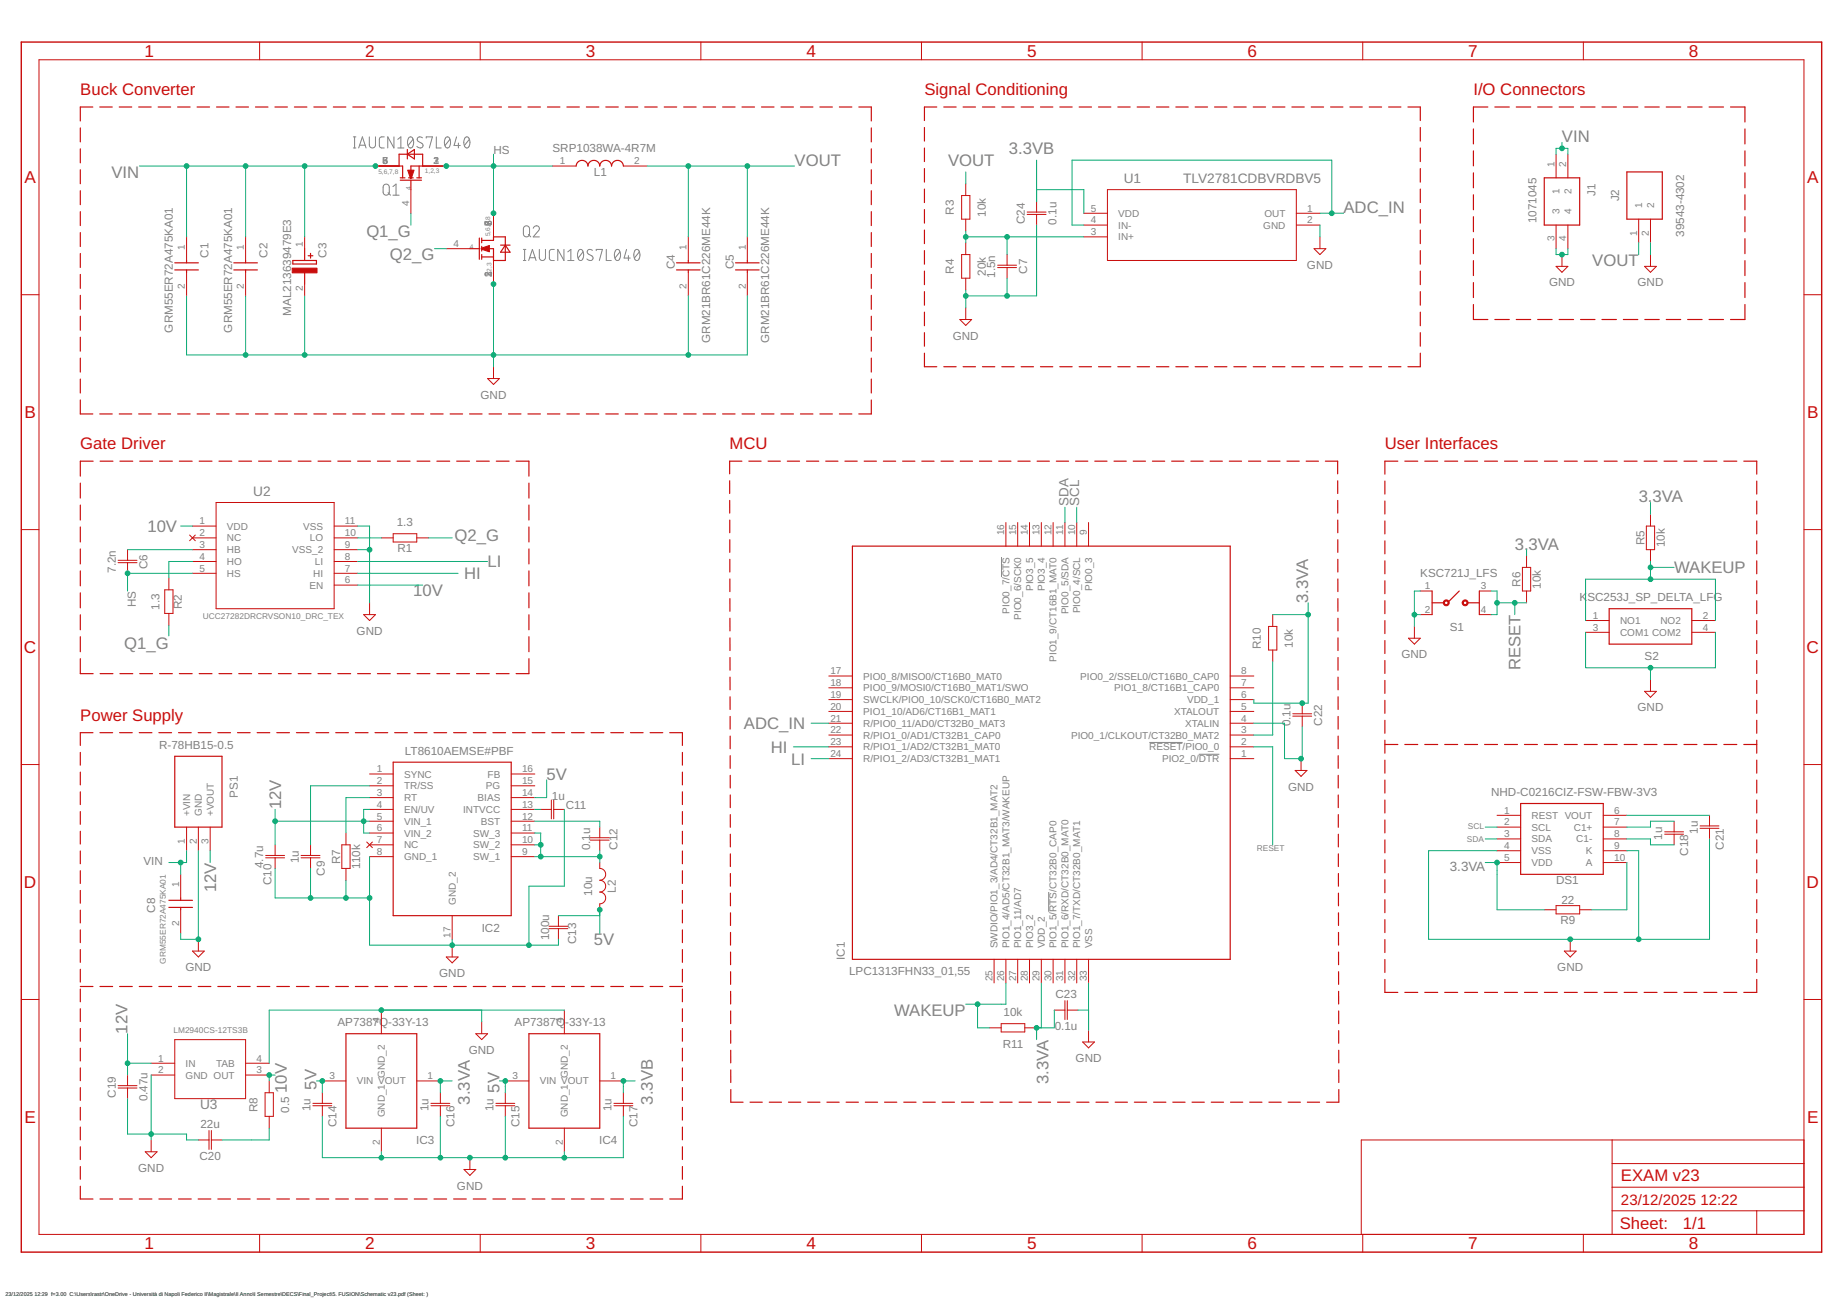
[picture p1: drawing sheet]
<svg xmlns="http://www.w3.org/2000/svg" width="1189mm" height="841mm" viewBox="0 0 1189 841" stroke-linecap="round" stroke-linejoin="round" font-family="sans-serif">
<defs><g id="words">
<g font-size="11.1" fill="#c90d0c">
<text x="93" y="37">1</text>
<text x="236" y="37">2</text>
<text x="378" y="37">3</text>
<text x="520" y="37">4</text>
<text x="663" y="37">5</text>
<text x="805" y="37">6</text>
<text x="948" y="37">7</text>
<text x="1090" y="37">8</text>
<text x="16" y="118">A</text>
<text x="1166" y="118">A</text>
<text x="16" y="270">B</text>
<text x="1166" y="270">B</text>
<text x="15" y="422">C</text>
<text x="1166" y="422">C</text>
<text x="15" y="573">D</text>
<text x="1166" y="573">D</text>
<text x="16" y="725">E</text>
<text x="1166" y="725">E</text>
<text x="93" y="806">1</text>
<text x="236" y="806">2</text>
<text x="378" y="806">3</text>
<text x="520" y="806">4</text>
<text x="663" y="806">5</text>
<text x="805" y="806">6</text>
<text x="948" y="806">7</text>
<text x="1090" y="806">8</text>
</g>
<g font-size="10.8" fill="#c90d0c">
<text x="52" y="61">Buck Converter</text>
<text x="597" y="61">Signal Conditioning</text>
<text x="951" y="61">I/O Connectors</text>
<text x="52" y="290">Gate Driver</text>
<text x="471" y="290">MCU</text>
<text x="894" y="290">User Interfaces</text>
<text x="52" y="465">Power Supply</text>
<text x="1046" y="762">EXAM v23</text>
<text x="1045" y="793">Sheet:</text>
<text x="1086" y="793">1/1</text>
</g>
<g font-size="10.8" fill="#808080">
<text x="1008" y="92">VIN</text>
<text x="651" y="100">3.3VB</text>
<text x="513" y="107">VOUT</text>
<text x="612" y="107">VOUT</text>
<text x="72" y="115">VIN</text>
<text x="867" y="138">ADC_IN</text>
<text x="236" y="153">Q1_G</text>
<text x="252" y="168">Q2_G</text>
<text x="1028" y="172">VOUT</text>
<text x="1058" y="324">3.3VA</text>
<text x="95" y="343">10V</text>
<text x="293" y="349">Q2_G</text>
<text x="978" y="355">3.</text>
<text x="987" y="355">3VA</text>
<text x="315" y="366">LI</text>
<text x="1081" y="370">WAKEUP</text>
<text x="299" y="374">HI</text>
<text x="267" y="385">10V</text>
<text x="844" y="389" transform="rotate(-90 844 389)">3.3VA</text>
<text x="80" y="419">Q1_G</text>
<text x="981" y="433" transform="rotate(-90 981 433)">RESET</text>
<text x="480" y="471">ADC_IN</text>
<text x="497" y="486">HI</text>
<text x="511" y="493">LI</text>
<text x="353" y="503">5V</text>
<text x="181" y="522" transform="rotate(-90 181 522)">12V</text>
<text x="139" y="576" transform="rotate(-90 139 576)">12V</text>
<text x="383" y="610">5V</text>
<text x="577" y="656">WAKEUP</text>
<text x="82" y="667" transform="rotate(-90 82 667)">12V</text>
<text x="677" y="700" transform="rotate(-90 677 700)">3.3VA</text>
<text x="185" y="705" transform="rotate(-90 185 705)">10V</text>
<text x="204" y="703" transform="rotate(-90 204 703)">5V</text>
<text x="322" y="705" transform="rotate(-90 322 705)">5V</text>
<text x="303" y="713" transform="rotate(-90 303 713)">3.3VA</text>
<text x="421" y="713" transform="rotate(-90 421 713)">3.3VB</text>
</g>
<g font-size="9.7" fill="#c90d0c">
<text x="1046" y="778">23/12/2025</text>
<text x="1097" y="778">12:22</text>
</g>
<g font-size="8.8" fill="#808080">
<text x="725" y="118">U1</text>
<text x="764" y="118">TLV2781CDBVRDBV5</text>
<text x="163" y="320">U2</text>
<text x="129" y="716">U3</text>
</g>
<g font-size="8.6" fill="#808080">
<text x="690" y="327" transform="rotate(-90 690 327)">SDA</text>
<text x="696" y="327" transform="rotate(-90 696 327)">SCL</text>
<text x="936" y="562">3.3VA</text>
</g>
<g font-size="7.5" fill="#808080">
<text x="319" y="100">HS</text>
<text x="357" y="98">SRP1038WA-4R7M</text>
<text x="383" y="114">L1</text>
<text x="1030" y="127" transform="rotate(-90 1030 127)">J1</text>
<text x="1045" y="130" transform="rotate(-90 1045 130)">J2</text>
<text x="616" y="139" transform="rotate(-90 616 139)">R3</text>
<text x="636" y="140" transform="rotate(-90 636 140)">10k</text>
<text x="661" y="145" transform="rotate(-90 661 145)">C24</text>
<text x="682" y="145" transform="rotate(-90 682 145)">0.1u</text>
<text x="992" y="144" transform="rotate(-90 992 144)">1071045</text>
<text x="1087" y="153" transform="rotate(-90 1087 153)">39543-4302</text>
<text x="135" y="166" transform="rotate(-90 135 166)">C1</text>
<text x="173" y="166" transform="rotate(-90 173 166)">C2</text>
<text x="211" y="166" transform="rotate(-90 211 166)">C3</text>
<text x="435" y="174" transform="rotate(-90 435 174)">C4</text>
<text x="474" y="174" transform="rotate(-90 474 174)">C5</text>
<text x="844" y="173">GND</text>
<text x="616" y="177" transform="rotate(-90 616 177)">R4</text>
<text x="636" y="178" transform="rotate(-90 636 178)">20k</text>
<text x="642" y="179" transform="rotate(-90 642 179)">1.5n</text>
<text x="663" y="177" transform="rotate(-90 663 177)">C7</text>
<text x="1000" y="185">GND</text>
<text x="1057" y="185">GND</text>
<text x="188" y="204" transform="rotate(-90 188 204)">MAL213639479E3</text>
<text x="112" y="215" transform="rotate(-90 112 215)">GRM55ER72A475KA01</text>
<text x="150" y="215" transform="rotate(-90 150 215)">GRM55ER72A475KA01</text>
<text x="458" y="221" transform="rotate(-90 458 221)">GRM21BR61C226ME44K</text>
<text x="496" y="221" transform="rotate(-90 496 221)">GRM21BR61C226ME44K</text>
<text x="615" y="219">GND</text>
<text x="310" y="257">GND</text>
<text x="256" y="340">1.3</text>
<text x="1061" y="352" transform="rotate(-90 1061 352)">R5</text>
<text x="1074" y="353" transform="rotate(-90 1074 353)">10k</text>
<text x="257" y="356">R1</text>
<text x="75" y="370" transform="rotate(-90 75 370)">7.2n</text>
<text x="95" y="367" transform="rotate(-90 95 367)">C6</text>
<text x="917" y="373">KSC721J_LFS</text>
<text x="981" y="379" transform="rotate(-90 981 379)">R6</text>
<text x="994" y="380" transform="rotate(-90 994 380)">10k</text>
<text x="1020" y="388">K</text>
<text x="1025" y="388">SC253J_SP_DELTA_LFG</text>
<text x="88" y="392" transform="rotate(-90 88 392)">HS</text>
<text x="103" y="394" transform="rotate(-90 103 394)">1.3</text>
<text x="117" y="393" transform="rotate(-90 117 393)">R2</text>
<text x="936" y="407">S1</text>
<text x="230" y="410">GND</text>
<text x="814" y="419" transform="rotate(-90 814 419)">R10</text>
<text x="834" y="418" transform="rotate(-90 834 418)">10k</text>
<text x="905" y="425">GND</text>
<text x="1061" y="426">S2</text>
<text x="1057" y="459">GND</text>
<text x="833" y="469" transform="rotate(-90 833 469)">0.1u</text>
<text x="853" y="468" transform="rotate(-90 853 468)">C22</text>
<text x="103" y="483">R-78HB15-0.5</text>
<text x="261" y="487">LT8610AEMSE#PBF</text>
<text x="154" y="515" transform="rotate(-90 154 515)">PS1</text>
<text x="831" y="510">GND</text>
<text x="962" y="514">NHD-C0216CIZ-FSW-FBW-3V3</text>
<text x="356" y="516">1u</text>
<text x="365" y="522">C11</text>
<text x="1096" y="538" transform="rotate(-90 1096 538)">1u</text>
<text x="1073" y="542" transform="rotate(-90 1073 542)">1u</text>
<text x="381" y="549" transform="rotate(-90 381 549)">0.1u</text>
<text x="399" y="548" transform="rotate(-90 399 548)">C12</text>
<text x="1113" y="548" transform="rotate(-90 1113 548)">C21</text>
<text x="193" y="557" transform="rotate(-90 193 557)">1u</text>
<text x="219" y="558" transform="rotate(-90 219 558)">R7</text>
<text x="1090" y="552" transform="rotate(-90 1090 552)">C18</text>
<text x="93" y="558">VIN</text>
<text x="170" y="560" transform="rotate(-90 170 560)">4.7u</text>
<text x="232" y="561" transform="rotate(-90 232 561)">110k</text>
<text x="210" y="565" transform="rotate(-90 210 565)">C9</text>
<text x="175" y="571" transform="rotate(-90 175 571)">C10</text>
<text x="1004" y="571">DS1</text>
<text x="382" y="578" transform="rotate(-90 382 578)">10u</text>
<text x="397" y="576" transform="rotate(-90 397 576)">L2</text>
<text x="1008" y="583">22</text>
<text x="100" y="589" transform="rotate(-90 100 589)">C8</text>
<text x="354" y="599" transform="rotate(-90 354 599)">0u</text>
<text x="1007" y="596">R9</text>
<text x="311" y="601">IC2</text>
<text x="354" y="607" transform="rotate(-90 354 607)">10</text>
<text x="372" y="609" transform="rotate(-90 372 609)">C13</text>
<text x="545" y="620" transform="rotate(-90 545 620)">IC1</text>
<text x="120" y="627">GND</text>
<text x="548" y="629">LPC1313FHN33_01,55</text>
<text x="1005" y="627">GND</text>
<text x="283" y="631">GND</text>
<text x="681" y="644">C23</text>
<text x="648" y="656">10k</text>
<text x="218" y="662">AP7387Q-33Y-13</text>
<text x="332" y="662">AP7387Q</text>
<text x="365" y="662">-33Y-13</text>
<text x="681" y="665">0.1u</text>
<text x="647" y="676">R11</text>
<text x="303" y="680">GND</text>
<text x="694" y="686">GND</text>
<text x="75" y="708" transform="rotate(-90 75 708)">C19</text>
<text x="95" y="711" transform="rotate(-90 95 711)">0.47u</text>
<text x="166" y="718" transform="rotate(-90 166 718)">R8</text>
<text x="187" y="718" transform="rotate(-90 187 718)">0.5</text>
<text x="200" y="717" transform="rotate(-90 200 717)">1u</text>
<text x="277" y="717" transform="rotate(-90 277 717)">1u</text>
<text x="319" y="717" transform="rotate(-90 319 717)">1u</text>
<text x="395" y="717" transform="rotate(-90 395 717)">1u</text>
<text x="129" y="728">22u</text>
<text x="217" y="727" transform="rotate(-90 217 727)">C14</text>
<text x="293" y="727" transform="rotate(-90 293 727)">C16</text>
<text x="335" y="727" transform="rotate(-90 335 727)">C15</text>
<text x="411" y="727" transform="rotate(-90 411 727)">C17</text>
<text x="269" y="738">IC3</text>
<text x="387" y="738">IC4</text>
<text x="129" y="749">C20</text>
<text x="89" y="756">GND</text>
<text x="295" y="768">GND</text>
</g>
<g font-size="6.5" fill="#808080">
<text x="247" y="106">5</text>
<text x="247" y="106">6</text>
<text x="247" y="106">7</text>
<text x="247" y="106">8</text>
<text x="280" y="106">1</text>
<text x="280" y="106">2</text>
<text x="280" y="106">3</text>
<text x="361" y="106">1</text>
<text x="409" y="106">2</text>
<text x="1003" y="108" transform="rotate(-90 1003 108)">1</text>
<text x="1011" y="108" transform="rotate(-90 1011 108)">2</text>
<text x="1007" y="125" transform="rotate(-90 1007 125)">1</text>
<text x="1014" y="125" transform="rotate(-90 1014 125)">2</text>
<text x="264" y="133" transform="rotate(-90 264 133)">4</text>
<text x="704" y="137">5</text>
<text x="844" y="137">1</text>
<text x="1060" y="134" transform="rotate(-90 1060 134)">1</text>
<text x="1068" y="134" transform="rotate(-90 1068 134)">2</text>
<text x="722" y="140">VDD</text>
<text x="816" y="140">OUT</text>
<text x="1007" y="138" transform="rotate(-90 1007 138)">3</text>
<text x="1014" y="138" transform="rotate(-90 1014 138)">4</text>
<text x="317" y="146" transform="rotate(-90 317 146)">5</text>
<text x="317" y="146" transform="rotate(-90 317 146)">6</text>
<text x="317" y="146" transform="rotate(-90 317 146)">7</text>
<text x="317" y="146" transform="rotate(-90 317 146)">8</text>
<text x="704" y="144">4</text>
<text x="722" y="148">IN-</text>
<text x="815" y="148">GND</text>
<text x="844" y="144">2</text>
<text x="704" y="152">3</text>
<text x="722" y="155">IN+</text>
<text x="1003" y="156" transform="rotate(-90 1003 156)">3</text>
<text x="1011" y="156" transform="rotate(-90 1011 156)">4</text>
<text x="1057" y="152" transform="rotate(-90 1057 152)">1</text>
<text x="1064" y="152" transform="rotate(-90 1064 152)">2</text>
<text x="119" y="161" transform="rotate(-90 119 161)">1</text>
<text x="157" y="161" transform="rotate(-90 157 161)">1</text>
<text x="196" y="159" transform="rotate(-90 196 159)">1</text>
<text x="293" y="159">4</text>
<text x="443" y="161" transform="rotate(-90 443 161)">1</text>
<text x="481" y="161" transform="rotate(-90 481 161)">1</text>
<text x="317" y="179" transform="rotate(-90 317 179)">1</text>
<text x="317" y="179" transform="rotate(-90 317 179)">2</text>
<text x="317" y="179" transform="rotate(-90 317 179)">3</text>
<text x="119" y="186" transform="rotate(-90 119 186)">2</text>
<text x="157" y="186" transform="rotate(-90 157 186)">2</text>
<text x="196" y="188" transform="rotate(-90 196 188)">2</text>
<text x="443" y="186" transform="rotate(-90 443 186)">2</text>
<text x="481" y="186" transform="rotate(-90 481 186)">2</text>
<text x="129" y="338">1</text>
<text x="146" y="342">VDD</text>
<text x="196" y="342">VSS</text>
<text x="223" y="338">11</text>
<text x="129" y="346">2</text>
<text x="223" y="346">10</text>
<text x="648" y="346" transform="rotate(-90 648 346)">16</text>
<text x="656" y="346" transform="rotate(-90 656 346)">15</text>
<text x="663" y="346" transform="rotate(-90 663 346)">14</text>
<text x="671" y="346" transform="rotate(-90 671 346)">13</text>
<text x="679" y="346" transform="rotate(-90 679 346)">12</text>
<text x="686" y="346" transform="rotate(-90 686 346)">11</text>
<text x="694" y="346" transform="rotate(-90 694 346)">10</text>
<text x="701" y="346" transform="rotate(-90 701 346)">9</text>
<text x="129" y="354">3</text>
<text x="146" y="349">NC</text>
<text x="200" y="349">LO</text>
<text x="223" y="354">9</text>
<text x="146" y="357">HB</text>
<text x="189" y="357">VSS_2</text>
<text x="129" y="361">4</text>
<text x="146" y="365">HO</text>
<text x="203" y="365">LI</text>
<text x="223" y="361">8</text>
<text x="129" y="369">5</text>
<text x="223" y="369">7</text>
<text x="146" y="372">HS</text>
<text x="202" y="372">HI</text>
<text x="223" y="377">6</text>
<text x="200" y="380">EN</text>
<text x="667" y="381" transform="rotate(-90 667 381)">PIO3_5</text>
<text x="674" y="381" transform="rotate(-90 674 381)">PIO3_4</text>
<text x="705" y="381" transform="rotate(-90 705 381)">PIO0_3</text>
<text x="920" y="380">1</text>
<text x="956" y="380">3</text>
<text x="697" y="396" transform="rotate(-90 697 396)">PIO0_4/SCL</text>
<text x="920" y="396">2</text>
<text x="956" y="396">4</text>
<text x="652" y="396" transform="rotate(-90 652 396)">PIO0_7/CTS</text>
<text x="659" y="400" transform="rotate(-90 659 400)">PIO0_6/SCK0</text>
<text x="690" y="396" transform="rotate(-90 690 396)">PIO0_5/SDA</text>
<text x="1028" y="399">1</text>
<text x="1099" y="399">2</text>
<text x="1028" y="407">3</text>
<text x="1046" y="403">NO1</text>
<text x="1072" y="403">NO2</text>
<text x="1099" y="407">4</text>
<text x="1046" y="410">COM1 COM2</text>
<text x="682" y="427" transform="rotate(-90 682 427)">PIO1_9/CT16B1_MAT0</text>
<text x="536" y="435">17</text>
<text x="801" y="435">8</text>
<text x="536" y="443">18</text>
<text x="557" y="439">PIO0_8/MISO0/CT16B0_MAT0</text>
<text x="697" y="439">PIO0_2/SSEL0/CT16B0_CAP0</text>
<text x="801" y="443">7</text>
<text x="557" y="446">PIO0_9/MOSI0/CT16B0_MAT1/SWO</text>
<text x="719" y="446">PIO1_8/CT16B1_CAP0</text>
<text x="536" y="451">19</text>
<text x="557" y="454">SWCLK/PIO0_10/SCK0/CT16B0_MAT2</text>
<text x="766" y="454">VDD_1</text>
<text x="801" y="451">6</text>
<text x="536" y="458">20</text>
<text x="557" y="461">PIO1_10/AD6/CT16B1_MAT1</text>
<text x="758" y="461">XTALOUT</text>
<text x="801" y="458">5</text>
<text x="536" y="466">21</text>
<text x="801" y="466">4</text>
<text x="536" y="473">22</text>
<text x="557" y="469">R/PIO0_11/AD0/CT32B0_MAT3</text>
<text x="765" y="469">XTALIN</text>
<text x="801" y="473">3</text>
<text x="557" y="477">R/PIO1_0/AD1/CT32B1_CAP0</text>
<text x="691" y="477">PIO0_1/CLKOUT/CT32B0_MAT2</text>
<text x="536" y="481">23</text>
<text x="557" y="484">R/PIO1_1/AD2/CT32B1_MAT0</text>
<text x="742" y="484">RESET/PIO0_0</text>
<text x="801" y="481">2</text>
<text x="536" y="489">24</text>
<text x="557" y="492">R/PIO1_2/AD3/CT32B1_MAT1</text>
<text x="750" y="492">PIO2_0/DTR</text>
<text x="801" y="489">1</text>
<text x="243" y="499">1</text>
<text x="261" y="502">SYNC</text>
<text x="315" y="502">FB</text>
<text x="337" y="499">16</text>
<text x="243" y="506">2</text>
<text x="261" y="509">TR/SS</text>
<text x="314" y="509">PG</text>
<text x="337" y="506">15</text>
<text x="243" y="514">3</text>
<text x="337" y="514">14</text>
<text x="243" y="521">4</text>
<text x="261" y="517">RT</text>
<text x="308" y="517">BIAS</text>
<text x="337" y="521">13</text>
<text x="123" y="527" transform="rotate(-90 123 527)">+VIN</text>
<text x="130" y="527" transform="rotate(-90 130 527)">GND</text>
<text x="138" y="527" transform="rotate(-90 138 527)">+VOUT</text>
<text x="261" y="525">EN/UV</text>
<text x="299" y="525">INTVCC</text>
<text x="971" y="525">1</text>
<text x="1042" y="525">6</text>
<text x="243" y="529">5</text>
<text x="261" y="532">VIN_1</text>
<text x="310" y="532">BST</text>
<text x="337" y="529">12</text>
<text x="971" y="533">2</text>
<text x="988" y="529">REST VOUT</text>
<text x="1042" y="533">7</text>
<text x="243" y="537">6</text>
<text x="261" y="540">VIN_2</text>
<text x="305" y="540">SW_3</text>
<text x="337" y="537">11</text>
<text x="988" y="536">SCL</text>
<text x="1016" y="536">C1+</text>
<text x="119" y="544" transform="rotate(-90 119 544)">1</text>
<text x="127" y="544" transform="rotate(-90 127 544)">2</text>
<text x="135" y="544" transform="rotate(-90 135 544)">3</text>
<text x="243" y="544">7</text>
<text x="337" y="544">10</text>
<text x="971" y="540">3</text>
<text x="988" y="544">SDA</text>
<text x="1017" y="544">C1-</text>
<text x="1042" y="540">8</text>
<text x="243" y="552">8</text>
<text x="261" y="548">NC</text>
<text x="305" y="548">SW_2</text>
<text x="337" y="552">9</text>
<text x="971" y="548">4</text>
<text x="988" y="551">VSS</text>
<text x="1023" y="551">K</text>
<text x="1042" y="548">9</text>
<text x="261" y="555">GND_1</text>
<text x="305" y="555">SW_1</text>
<text x="971" y="556">5</text>
<text x="1042" y="556">10</text>
<text x="988" y="559">VDD</text>
<text x="1023" y="559">A</text>
<text x="116" y="573" transform="rotate(-90 116 573)">1</text>
<text x="294" y="584" transform="rotate(-90 294 584)">GND_2</text>
<text x="116" y="598" transform="rotate(-90 116 598)">2</text>
<text x="291" y="605" transform="rotate(-90 291 605)">17</text>
<text x="644" y="612" transform="rotate(-90 644 612)">SWDIO/PIO1_3/AD4/CT32B1_MAT2</text>
<text x="652" y="612" transform="rotate(-90 652 612)">PIO1_4/AD5/CT32B1_MAT3/WAKEUP</text>
<text x="659" y="612" transform="rotate(-90 659 612)">PIO1_11/AD7</text>
<text x="667" y="612" transform="rotate(-90 667 612)">PIO3_2</text>
<text x="674" y="612" transform="rotate(-90 674 612)">VDD_2</text>
<text x="682" y="612" transform="rotate(-90 682 612)">PIO1_5/RTS/CT32B0_CAP0</text>
<text x="690" y="612" transform="rotate(-90 690 612)">PIO1_6/RXD/CT32B0_MAT0</text>
<text x="697" y="612" transform="rotate(-90 697 612)">PIO1_7/TXD/CT32B0_MAT1</text>
<text x="705" y="612" transform="rotate(-90 705 612)">VSS</text>
<text x="641" y="633" transform="rotate(-90 641 633)">25</text>
<text x="648" y="633" transform="rotate(-90 648 633)">26</text>
<text x="656" y="633" transform="rotate(-90 656 633)">27</text>
<text x="663" y="633" transform="rotate(-90 663 633)">28</text>
<text x="671" y="633" transform="rotate(-90 671 633)">29</text>
<text x="679" y="633" transform="rotate(-90 679 633)">30</text>
<text x="686" y="633" transform="rotate(-90 686 633)">31</text>
<text x="694" y="633" transform="rotate(-90 694 633)">32</text>
<text x="701" y="633" transform="rotate(-90 701 633)">33</text>
<text x="245" y="660" transform="rotate(-90 245 660)">4</text>
<text x="363" y="660" transform="rotate(-90 363 660)">4</text>
<text x="102" y="685">1</text>
<text x="120" y="689">IN</text>
<text x="139" y="689">TAB</text>
<text x="166" y="685">4</text>
<text x="102" y="693">2</text>
<text x="166" y="693">3</text>
<text x="120" y="696">GND OUT</text>
<text x="213" y="697">3</text>
<text x="230" y="700">VIN VOUT</text>
<text x="276" y="697">1</text>
<text x="331" y="697">3</text>
<text x="348" y="700">VIN VOUT</text>
<text x="394" y="697">1</text>
<text x="248" y="721" transform="rotate(-90 248 721)">GND_1 GND_2</text>
<text x="367" y="721" transform="rotate(-90 367 721)">GND_1 GND_2</text>
<text x="245" y="739" transform="rotate(-90 245 739)">2</text>
<text x="363" y="739" transform="rotate(-90 363 739)">2</text>
</g>
<g font-size="5.4" fill="#808080">
<text x="131" y="400">UCC27282DRCRVSON10_DRC_TEX</text>
<text x="947" y="535">SCL</text>
<text x="947" y="544">SDA</text>
<text x="811" y="549">RESET</text>
<text x="107" y="622" transform="rotate(-90 107 622)">GRM55ER72A475KA01</text>
<text x="112" y="667">LM2940CS-12TS3B</text>
</g>
<g font-size="4.3" fill="#808080">
<text x="265" y="122" transform="rotate(-90 265 122)">4</text>
<text x="303" y="161">4</text>
</g>
<g font-size="4.2" fill="#808080">
<text x="244" y="112">5,6,7,8</text>
<text x="274" y="111">1,2,3</text>
<text x="316" y="152" transform="rotate(-90 316 152)">5,6,7,8</text>
<text x="317" y="179" transform="rotate(-90 317 179)">1,2,3</text>
</g>
<g font-size="3.5">
<text x="3" y="837">23/12/2025</text>
<text x="22" y="837">12:29 f=3.00 C:\Users\rastr\OneDrive - Università di Napoli Federico II\Magistrale\II Anno\I Semestre\DECS\Final_Project\5. FUSION\Schematic v23.pdf (Sheet: )</text>
</g>
</g></defs>
<g fill="none" stroke="#808080" stroke-width=".65">
<path d="M228 96h2M228 88h2M229 88v8M231 96l3-8 2 8M232 94h4M238 88v6a2 2 0 0 0 2 2 2 2 0 0 0 2-2v-6M248 88h-2l-1 2v5h1l2 1M254 88v8l-4-8v8M257 96h4M257 90l2-2v8M264 89l1-1a4 4 0 0 1 1 7h-1a4 4 0 0 1-1-6zM267 90l-4 4"/>
<path d="M273 89a1.8 1.8 0 0 0-3 0 1.8 1.8 0 0 0 0 2l2 2a1.9 1.9 0 0 1 0 2 1.9 1.9 0 0 1-3 0M275 89v-1h4l-2 8M282 88v8h3M288 89l1-1a4 4 0 0 1 0 7 4 4 0 0 1-1-6zM290 90l-3 4M295 88l-2 6h4M296 92v4M300 89l1-1a4 4 0 0 1 1 7 4 4 0 0 1-2-6zM303 90l-3 4M248 119h1l2 1v4a2 2 0 0 1-2 2 2 2 0 0 1-2-2zM250 124l2 2M254 120l2-1v7"/>
<path d="M254 126h4M338 146h2l1 1 1 4a2 2 0 0 1-2 2 2 2 0 0 1-2-2v-4zM341 151l2 2M344 147a2 2 0 0 1 3-1 2 2 0 0 1 1 3l-4 4h4M338 168h1M338 161h1M339 161v7M341 168l3-7 2 7M342 166h3M348 161v5a2 2 0 0 0 2 2 2 2 0 0 0 2-2v-5M358 161h-3v2v4l1 1h2M364 161v7l-4-7v7"/>
<path d="M366 168h4M366 163l2-2v7M374 161a4 4 0 0 1 2 7h-1a4 4 0 0 1-1-7zM376 163l-3 4M382 162a1.8 1.8 0 0 0-2-1 1.8 1.8 0 0 0 0 3l2 1a1.9 1.9 0 0 1 0 3 1.9 1.9 0 0 1-3-1M385 162v-1h4l-2 7M391 161v7h4M397 161h1a4 4 0 0 1 2 7h-1a4 4 0 0 1-2-7zM400 163l-3 4M404 161l-1 6h4M406 165v3M410 161h1a4 4 0 0 1 1 7h-1a4 4 0 0 1-1-7z"/>
<path d="M413 163l-4 4M646 360v12M742 479h21M774 487h13M677 576v12"/>
</g>
<g fill="none" stroke="#c90d0c" stroke-width=".76">
<path d="M60 69h-8v9M64 69h8M77 69h8M90 69h8M102 69h8M115 69h8M127 69h8M140 69h8M152 69h8M165 69h8M177 69h9M190 69h8"/>
<path d="M203 69h8M215 69h8M228 69h8M240 69h8M253 69h8M265 69h8M278 69h8M291 69h8M303 69h8M316 69h8M328 69h8M341 69h8"/>
<path d="M353 69h8M366 69h8M378 69h9M391 69h8M404 69h8M416 69h8M429 69h8M441 69h8M454 69h8M466 69h8M479 69h8M491 69h9"/>
<path d="M504 69h8M517 69h8M529 69h8M542 69h8M554 69h8v9M605 69h-8v9M609 69h8M622 69h8M634 69h8M647 69h8M659 69h8M672 69h8"/>
<path d="M684 69h8M697 69h7M709 69h8M721 69h8M734 69h8M746 69h8M759 69h8M771 69h8M784 69h8M796 69h8M809 69h8M821 69h8"/>
<path d="M834 69h8M846 69h8M859 69h8M871 69h8M884 69h8M896 69h8M909 69h8v9M960 69h-9v10M965 69h9M979 69h9M992 69h10M1006 69h10"/>
<path d="M1020 69h9M1034 69h9M1048 69h9M1062 69h9M1075 69h10M1089 69h10M1103 69h9M1117 69h9v10M52 83v9M52 96v9M263 100l4-4v7zM263 96v7"/>
<path d="M562 83v9M562 96v9M597 82v9M597 96v8M917 82v9M917 96v8M951 83v10M951 97v10M1126 83v10M1126 97v10M52 110v9M258 115h3"/>
<path d="M258 116h14M260 115v-8h-2v-7h15v7h-8v8M264 115h3M265 116v6M269 115h3M271 107v8M372 107a4 4 0 0 1 4-3 4 4 0 0 1 3 3 4 4 0 0 1 4-3 4 4 0 0 1 4 3 4 4 0 0 1 4-3 4 4 0 0 1 4 3 4 4 0 0 1 4-3 4 4 0 0 1 3 3M562 110v9M597 109v9M917 109v9M951 112v9M997 115h23v30h-23z"/>
<path d="M1050 111h23v30h-23zM1126 112v9M52 123v9M52 137v9M562 123v9M562 137v9M597 122v9M597 135v9M917 122v9M917 135v9M951 126v9M951 140v10"/>
<path d="M1126 126v9M1126 140v10M52 150v9M309 154v13M311 155h8v-2h7v15h-7v-7h-8M311 154v3M311 159v3M323 158h6M326 158l3 5h-6zM562 150v9M597 149v8M917 149v8"/>
<path d="M951 154v10M1126 154v10M52 164v9M52 177v9M113 170h15M113 174h15M120 168v2M120 174v2M151 170h15M151 174h15M159 168v2M159 174v2"/>
<path d="M189 168h15v2h-15zM197 161v7M197 176v7M199 165h3M200 164v3M303 161h6M311 166h8M311 164v3M437 170h15M437 174h15M444 168v2M444 174v2"/>
<path d="M475 170h15M475 174h15M482 168v2M482 174v2M562 164v9M562 177v9M597 162v8M597 175v9M917 162v8M917 175v9M951 168v10M1126 168v10"/>
<path d="M52 191v9M562 191v9M597 188v9M917 188v9M951 182v10M951 197v9h9M1126 197v9h-9M1126 182v10M52 204v9M52 218v9M562 204v9M562 218v9"/>
<path d="M597 201v9M597 215v8M917 201v9M917 215v8M965 206h9M979 206h9M992 206h10M1006 206h10M1020 206h9M1034 206h9M1048 206h9M1062 206h9"/>
<path d="M1075 206h10M1089 206h10M1103 206h9M52 231v9M562 231v9M597 228v9h8M609 237h8M622 237h8M634 237h8M647 237h8M659 237h8M672 237h8"/>
<path d="M684 237h8M697 237h7M709 237h8M721 237h8M734 237h8M746 237h8M759 237h8M771 237h8M784 237h8M796 237h8M809 237h8M821 237h8"/>
<path d="M834 237h8M846 237h8M859 237h8M871 237h8M884 237h8M896 237h8M917 228v9h-8M52 245v9M52 258v9h8M562 258v9h-8M562 245v9M64 267h8"/>
<path d="M77 267h8M90 267h8M102 267h8M115 267h8M127 267h8M140 267h8M152 267h8M165 267h8M177 267h9M190 267h8M203 267h8M215 267h8"/>
<path d="M228 267h8M240 267h8M253 267h8M265 267h8M278 267h8M291 267h8M303 267h8M316 267h8M328 267h8M341 267h8M353 267h8M366 267h8"/>
<path d="M378 267h9M391 267h8M404 267h8M416 267h8M429 267h8M441 267h8M454 267h8M466 267h8M479 267h8M491 267h9M504 267h8M517 267h8"/>
<path d="M529 267h8M542 267h8M60 298h-8v9M65 298h8M77 298h9M90 298h8M103 298h8M116 298h8M129 298h8M141 298h9M154 298h8M167 298h8"/>
<path d="M180 298h8M192 298h9M205 298h9M218 298h8M231 298h8M244 298h8M256 298h9M269 298h8M282 298h8M295 298h8M308 298h8M320 298h9"/>
<path d="M333 298h8v9M479 298h-8v8M483 298h8M496 298h8M508 298h8M521 298h7M533 298h8M545 298h8M558 298h8M570 298h8M583 298h7M595 298h8"/>
<path d="M607 298h8M620 298h8M632 298h8M645 298h7M657 298h8M669 298h8M682 298h8M694 298h8M707 298h8M719 298h8M731 298h8M744 298h8"/>
<path d="M756 298h8M769 298h8M781 298h8M793 298h8M806 298h8M818 298h8M831 298h8M843 298h8M855 298h8v8M902 298h-8v8M907 298h8M920 298h8"/>
<path d="M932 298h9M945 298h9M958 298h9M971 298h8M984 298h8M997 298h8M1010 298h8M1023 298h8M1035 298h9M1048 298h9M1061 298h8M1074 298h8"/>
<path d="M1087 298h8M1100 298h8M1113 298h8M1125 298h9v8M52 312v9M341 312v9M471 310v9M863 310v9M894 311v8M1134 311v8M52 326v10M341 326v10"/>
<path d="M471 323v8M471 336v8M863 323v8M863 336v8M894 323v9M894 336v9M1134 323v9M1134 336v9M52 340v10M52 354v10M341 340v10M341 354v10"/>
<path d="M471 348v9M550 353h244v266h-244zM863 348v9M894 349v8M1134 349v8M52 368v10M341 368v10M471 361v8M471 374v8M863 361v8M863 374v8M894 362v8"/>
<path d="M894 375v8M1134 362v8M1134 375v8M52 383v9M52 397v9M341 383v9M341 397v9M471 386v9M471 399v8M863 386l1 9M864 399v8M894 388v8"/>
<path d="M924 381v16M924 389h8M942 381l-7 7M947 389h8M955 381v16M1039 393h53v23h-53zM1134 388v8M52 411v10M341 411v10M471 412v8M864 412v8M894 401v8"/>
<path d="M894 413v9M1134 401v8M1134 413v9M52 425v10h8M65 435h8M77 435h9M90 435h8M103 435h8M116 435h8M129 435h8M141 435h9M154 435h8"/>
<path d="M167 435h8M180 435h8M192 435h9M205 435h9M218 435h8M231 435h8M244 435h8M256 435h9M269 435h8M282 435h8M295 435h8M308 435h8"/>
<path d="M320 435h9M341 425v10h-8M471 424v9M471 437v8M864 424v9M864 437v8M894 426v9M894 439v9M1134 426v9M1134 439v9M471 450v8M864 450v8"/>
<path d="M894 452v8M1134 452v8M60 473h-8v8M65 473h8M77 473h8M90 473h8M103 473h8M115 473h8M128 473h8M141 473h8M153 473h8M166 473h8"/>
<path d="M179 473h8M191 473h8M204 473h8M217 473h8M229 473h9M242 473h8M255 473h8M267 473h9M280 473h8M293 473h8M305 473h9M318 473h8"/>
<path d="M331 473h8M343 473h9M356 473h8M369 473h8M382 473h8M394 473h8M407 473h8M420 473h8M432 473h8v8M471 462v9M471 475v8M864 462v9"/>
<path d="M864 475v8M894 465v8M894 478v8M1134 465v8M1134 478v8M52 486v8M52 498v9M113 488h30v46h-30zM254 492h76v99h-76zM440 486v8M440 498v9M471 488v8"/>
<path d="M864 488v8M894 491v8M894 481h8M907 481h8M920 481h8M932 481h9M945 481h9M958 481h9M971 481h8M984 481h8M997 481h8M1010 481h8"/>
<path d="M1023 481h8M1035 481h9M1048 481h9M1061 481h8M1074 481h8M1087 481h8M1100 481h8M1113 481h8M1125 481h9M1134 491v8M52 511v8M440 511v8"/>
<path d="M471 500v9M471 513v8M864 500v9M864 513v8M894 504v8M894 516v9M981 519h54v45h-54zM1134 504v8M1134 516v9M52 524v8M52 537v8M440 524v8"/>
<path d="M440 537v8M471 526v8M471 538v9M864 526v8M864 538v9M894 529v9M1134 529v9M52 549v9M440 549v9M471 551v8M864 551v8M894 542v8"/>
<path d="M894 555v8M1134 542v8M1134 555v8M52 562v8M52 575v8M117 580v1M440 562v8M440 575v8M471 564v8M471 576v9M864 564v8M864 576v9"/>
<path d="M894 568v8M1134 568v8M52 587v9M109 581h15M109 586h15M117 586v1M440 587v9M471 589v8M864 589v8M894 581v8M894 594v8M1134 581v8"/>
<path d="M1134 594v8M52 600v8M52 613v8M440 600v8M440 613v8M471 602v8M472 615v8M864 602v8M864 615v8M894 606v9M894 619v9M1134 606v9"/>
<path d="M1134 619v9M52 626v8M52 638v9M52 637h8M65 637h8M77 637h8M90 637h8M103 637h8M115 637h8M128 637h8M141 637h8M153 637h8"/>
<path d="M166 637h8M179 637h8M191 637h8M204 637h8M217 637h8M229 637h9M242 637h8M255 637h8M267 637h9M280 637h8M293 637h8M305 637h9"/>
<path d="M318 637h8M331 637h8M343 637h9M356 637h8M369 637h8M382 637h8M394 637h8M407 637h8M420 637h8M432 637h8M440 626v8M440 638v9"/>
<path d="M472 627v8M472 640v8M864 627v8M864 640v8M894 632v9h8M1134 632v9h-9M52 651v8M440 651v8M472 653v8M864 653v8M907 641h8M920 641h8"/>
<path d="M932 641h9M945 641h9M958 641h9M971 641h8M984 641h8M997 641h8M1010 641h8M1023 641h8M1035 641h9M1048 641h9M1061 641h8M1074 641h8"/>
<path d="M1087 641h8M1100 641h8M1113 641h8M52 664v8M52 677v8M223 667h46v61h-46zM341 667h46v61h-46zM440 664v8M440 677v8M472 665v8M472 678v8M864 665v8"/>
<path d="M864 678v8M52 689v9M440 689v9M472 691v8M864 691v8M52 702v8M52 715v8M440 702v8M440 715v8M472 703v8h8M484 711h8M496 711h8"/>
<path d="M509 711h8M521 711h8M534 711h8M546 711h8M559 711h7M571 711h8M583 711h8M596 711h8M608 711h8M621 711h7M633 711h8M645 711h8"/>
<path d="M658 711h8M670 711h8M683 711h7M695 711h8M707 711h8M720 711h8M732 711h8M745 711h7M757 711h8M769 711h8M782 711h8M794 711h8"/>
<path d="M807 711h7M819 711h8M831 711h8M844 711h8M864 703v8h-8M52 727v9M440 727v9M52 740v8M52 753v8M440 740v8M440 753v8M52 766v8h8"/>
<path d="M65 774h8M77 774h8M90 774h8M103 774h8M115 774h8M128 774h8M141 774h8M153 774h8M166 774h8M179 774h8M191 774h8M204 774h8"/>
<path d="M217 774h8M229 774h9M242 774h8M255 774h8M267 774h9M280 774h8M293 774h8M305 774h9M318 774h8M331 774h8M343 774h9M356 774h8"/>
<path d="M369 774h8M382 774h8M394 774h8M407 774h8M420 774h8M440 766v8h-8"/>
</g>
<g fill="none" stroke="#c90d0c" stroke-width=".65">
<path d="M25 39h1139v758h-1139zM168 27v12M310 27v12M452 27v12M595 27v12M737 27v12M880 27v12M1022 27v12M1004 100v15M1012 100v15M242 107h16M273 107h15"/>
<path d="M357 107h15M402 107h16M623 119v7M265 122v16M319 138v15M621 126h5v15h-5zM663 138h12M663 137h12M669 130v7M669 138v7M700 138h15M715 122h122v46h-122z"/>
<path d="M837 138h15M120 153v15M159 153v15M197 153v8M444 153v15M482 153v15M623 141v8M623 157v7M700 145h15M700 153h15M837 145h15M852 153v8"/>
<path d="M1004 145v16M1012 145v16M1058 141v16M1065 141v16M120 176v15M159 176v15M288 161h15M319 168v15M444 176v15M482 176v15M621 164h5v16h-5zM623 180v7"/>
<path d="M644 171h12M644 173h12M650 164v7M650 173v7M848 161h8l-4 3zM1004 172h8l-4 4zM1008 164v8M1061 172h8l-4 4zM1065 164v8M14 190h11M197 183v8M623 199v7"/>
<path d="M1164 190h12M620 206h7l-4 4zM319 237v7M315 244h7l-3 4zM124 340h15M139 324h77v69h-77zM216 340h15M649 337v16M657 337v16M664 337v16M672 337v16M680 337v16"/>
<path d="M687 337v16M695 337v16M703 337v16M1063 340h5v15h-5zM1065 332v8M14 342h11M82 355v7M122 345l4 4M124 347h15M124 355h15M126 345l-4 4M216 347h15"/>
<path d="M216 355h15M246 347h8M254 345h15v5h-15zM269 347h8M985 359v7M1065 355v7M1164 342h12M76 362h12M76 363h12M82 363v7M109 373v8M124 362h15"/>
<path d="M124 370h15M216 362h15M216 370h15M216 378h15M983 366h5v15h-5zM106 381h6v15h-6zM109 396v8M235 397h7l-3 4zM239 389v8M821 397v7M917 381h7M917 397h7"/>
<path d="M955 381h7M955 397h7M985 381v8M819 404h5v16h-5zM821 420v7M909 412h8l-4 4zM913 404v8M1023 401h16M1023 408h16M1092 401h15M1092 408h15M535 436h15"/>
<path d="M794 436h15M1065 439v7M535 459h15M535 452h15M535 444h15M794 459h15M794 452h15M794 444h15M840 454v7M1061 446h8l-4 4zM535 474h15M535 467h15"/>
<path d="M794 474h15M794 467h15M834 461h13M834 462h13M840 462v7M14 493h11M239 500h15M330 500h15M535 490h15M535 482h15M794 490h15M794 482h15"/>
<path d="M836 497h8l-4 4zM840 490v7M1164 493h12M239 507h15M239 515h15M330 507h15M330 515h15M356 516v13M357 516v13M120 534v15M128 534v15M136 534v15"/>
<path d="M223 538v7M239 522h15M239 530h15M239 538h15M330 522h15M330 530h15M330 538h15M349 522h7M357 522h7M387 534v7M966 526h15M966 534h15"/>
<path d="M1035 526h15M1035 534h15M1074 537h13M1074 538h13M1080 530v7M1080 538v7M1097 533h12M1097 535h12M1103 526v7M1103 535v6M171 552h13M171 554h13"/>
<path d="M178 545v7M178 554v7M194 552h13M194 554h13M200 545v7M200 554v7M221 545h5v16h-5zM237 543l3 4M239 545h15M239 553h15M240 543l-3 4M330 545h15"/>
<path d="M330 553h15M381 542h12M381 541h12M387 557v4a4 4 0 0 1 4 3 4 4 0 0 1-4 4 4 4 0 0 1 4 4 4 4 0 0 1-4 4 4 4 0 0 1 4 4 4 4 0 0 1-4 3v4M387 542v7M966 541h15M966 549h15M966 557h15M1035 541h15M1035 549h15M1035 557h15M117 564v16"/>
<path d="M223 561v7M117 587v15M292 591v15M354 599h13M354 598h13M360 591v7M360 599v7M997 587h7M1004 585h16v5h-16zM1020 587h7M124 614h8l-4 4zM128 606v8"/>
<path d="M288 618h8l-4 3zM292 610v8M642 619v15M649 619v15M657 619v15M664 619v15M672 619v15M680 619v15M687 619v15M695 619v15M703 619v15M1010 614h7l-4 4z"/>
<path d="M1013 606v8M14 645h11M246 652v15M311 660v7M364 652v15M680 652h7M687 646v12M689 652h7M689 646v12M1164 645h12M113 671h46v38h-46zM307 667h8l-4 4z"/>
<path d="M639 663h7M646 661h15v5h-15zM661 663h8M699 673h7l-3 3zM703 665v8M82 694v7M98 686h15M98 694h15M159 686h15M159 694h15M174 698v7M208 698h15"/>
<path d="M269 698h15M326 698h15M387 698h15M76 702h12M76 701h12M82 702v7M171 705h5v16h-5zM202 712h12M202 714h12M208 705v7M208 714v7M278 712h12"/>
<path d="M278 714h12M284 705v7M284 714v7M320 712h12M320 714h12M326 705v7M326 714v7M396 712h12M396 714h12M402 705v7M402 714v7M98 736v7"/>
<path d="M128 736h7M135 730v12M136 736h7M136 730v12M174 721v7M246 728v15M364 728v15M1040 736v61M1164 736h-285v61M94 743h7l-3 4zM299 755h8l-4 4zM303 747v8"/>
<path d="M1040 751h124M1040 766h124M168 797v11M310 797v11M452 797v11M595 797v11M737 797v11M880 797v11M1022 797v11M1040 782h124M1134 782v15"/>
</g>
<g fill="#c90d0c" stroke="#c90d0c" stroke-width=".65">
<path d="M189 173h16v3h-16z" fill-rule="evenodd"/>
<path d="M932 388a1.9 1.9 0 0 1 3 0 1.9 1.9 0 0 1-1 3 1.9 1.9 0 0 1-2-2 1.1 1.1 0 0 1 2-1 1.1 1.1 0 0 1 0 2 1.1 1.1 0 0 1-2-1z" fill-rule="evenodd"/>
<path d="M944 388a1.9 1.9 0 0 1 3 0 1.9 1.9 0 0 1-1 3 1.9 1.9 0 0 1-2-2 1.1 1.1 0 0 1 2-1 1.1 1.1 0 0 1 0 2 1.1 1.1 0 0 1-1-1h-1z" fill-rule="evenodd"/>
<path d="M263 110h4l-2 5z" fill-rule="evenodd"/>
<path d="M311 160l5-2v5l-5-2z" fill-rule="evenodd"/>
</g>
<path d="M14 27h1162v781h-1162z" fill="none" stroke="#c90d0c" stroke-width=".91"/>
<g fill="none" stroke="#0dab76" stroke-width=".65">
<path d="M319 100v38M1004 100v-4h8v4M1008 92v4M90 107h152M120 107v46M159 107v46M197 107v46M288 107h69M418 107h95M444 107v46M482 107v46M623 111v8"/>
<path d="M669 103v27M265 138v7M669 122h31v16M852 138h15M860 138v-35h-168v42h8M623 149v8M623 153h77M650 153v11M669 145v46h-46M852 145v8M1058 157v7M1065 157v7"/>
<path d="M280 161h8M650 180v11M1004 161v3h8v-3M120 191v38h362v-38M159 191v38M197 191v38M319 183v54M444 191v38M623 187v12M117 340h7M231 340h8v49M687 327v10"/>
<path d="M695 327v10M1065 324v8M82 355h42M231 355h8M231 347h15M277 347h15M985 355v4M124 370h-42v11M124 362h-15v11M231 362h84M231 378h42M231 370h65"/>
<path d="M1065 362v12M1065 366h15M821 397h23M844 389v65h-35v-2M913 397h4M917 381h-4v23M962 381h4v16h-4M966 389h19M978 389v8M109 404v6M1023 401v-27h84v27M1023 408v23h84v-23"/>
<path d="M821 427v47h-12M1065 431v8M523 467h12M809 467h20v23h11v-21M512 482h23M523 490h12M809 482h12v63M239 515h-16v23M239 507h-39v38M353 503v12h-8M178 522v23M178 530h61"/>
<path d="M239 522h-4v16h4M345 522h4M345 530h42v4M345 538h4v15M364 522v50h-23v38M959 534h7M1050 526h53M1080 530h-15v4h-15M117 557v7M120 549v8h-11M128 549v57h-11v-4M136 549v8"/>
<path d="M239 553v57h121v-4M345 545h4M345 553h42M387 549v8M959 557h7v30h31M959 541h7M1050 549h8v57M1050 541h15v4h15M1050 557v30h-23M1103 541v65h-181v-57h44M178 561v19h61M200 561v19"/>
<path d="M223 568v12M360 591h27M387 587v15M292 606v4M649 634v14h-26M672 634v29M703 634v31M311 652v8M364 652h-190v34M631 648v15h8M680 652v11h-11v8M696 652h7"/>
<path d="M82 667v27M82 686h16M98 694v42M178 694h-4v4M204 698h4v7M292 698h-8v7M322 698h4v7M410 698h-8v7M82 709v23h38v4h8M174 728v8h-31M208 721v26h194v-26M284 721v26"/>
<path d="M326 721v26M246 743v4M364 743v4"/>
</g>
<g fill="#0dab76" stroke="#0dab76" stroke-width=".65">
<circle cx="120" cy="107" r="1.5"/>
<circle cx="159" cy="107" r="1.5"/>
<circle cx="197" cy="107" r="1.5"/>
<circle cx="242" cy="107" r="1.5"/>
<circle cx="117" cy="557" r="1.5"/>
<circle cx="1008" cy="96" r="1.5"/>
<circle cx="444" cy="107" r="1.5"/>
<circle cx="482" cy="107" r="1.5"/>
<circle cx="159" cy="229" r="1.5"/>
<circle cx="197" cy="229" r="1.5"/>
<circle cx="319" cy="229" r="1.5"/>
<circle cx="444" cy="229" r="1.5"/>
<circle cx="319" cy="183" r="1.5"/>
<circle cx="623" cy="191" r="1.5"/>
<circle cx="650" cy="191" r="1.5"/>
<circle cx="913" cy="397" r="1.5"/>
<circle cx="1065" cy="431" r="1.5"/>
<circle cx="128" cy="606" r="1.5"/>
<circle cx="239" cy="355" r="1.5"/>
<circle cx="239" cy="580" r="1.5"/>
<circle cx="292" cy="610" r="1.5"/>
<circle cx="223" cy="580" r="1.5"/>
<circle cx="200" cy="580" r="1.5"/>
<circle cx="341" cy="610" r="1.5"/>
<circle cx="246" cy="652" r="1.5"/>
<circle cx="246" cy="747" r="1.5"/>
<circle cx="284" cy="747" r="1.5"/>
<circle cx="364" cy="747" r="1.5"/>
<circle cx="326" cy="747" r="1.5"/>
<circle cx="303" cy="747" r="1.5"/>
<circle cx="1008" cy="164" r="1.5"/>
<circle cx="1013" cy="606" r="1.5"/>
<circle cx="1058" cy="606" r="1.5"/>
<circle cx="840" cy="490" r="1.5"/>
<circle cx="98" cy="732" r="1.5"/>
<circle cx="174" cy="694" r="1.5"/>
<circle cx="82" cy="370" r="1.5"/>
<circle cx="319" cy="107" r="1.5"/>
<circle cx="288" cy="107" r="1.5"/>
<circle cx="319" cy="138" r="1.5"/>
<circle cx="623" cy="153" r="1.5"/>
<circle cx="650" cy="153" r="1.5"/>
<circle cx="860" cy="138" r="1.5"/>
<circle cx="1065" cy="374" r="1.5"/>
<circle cx="1065" cy="366" r="1.5"/>
<circle cx="631" cy="648" r="1.5"/>
<circle cx="966" cy="389" r="1.5"/>
<circle cx="978" cy="389" r="1.5"/>
<circle cx="235" cy="530" r="1.5"/>
<circle cx="178" cy="530" r="1.5"/>
<circle cx="82" cy="686" r="1.5"/>
<circle cx="349" cy="545" r="1.5"/>
<circle cx="349" cy="553" r="1.5"/>
<circle cx="387" cy="553" r="1.5"/>
<circle cx="387" cy="587" r="1.5"/>
<circle cx="326" cy="698" r="1.5"/>
<circle cx="208" cy="698" r="1.5"/>
<circle cx="284" cy="698" r="1.5"/>
<circle cx="966" cy="557" r="1.5"/>
<circle cx="840" cy="454" r="1.5"/>
<circle cx="844" cy="397" r="1.5"/>
<circle cx="669" cy="663" r="1.5"/>
<circle cx="402" cy="698" r="1.5"/>
</g>
<use href="#words"/>
</svg>
